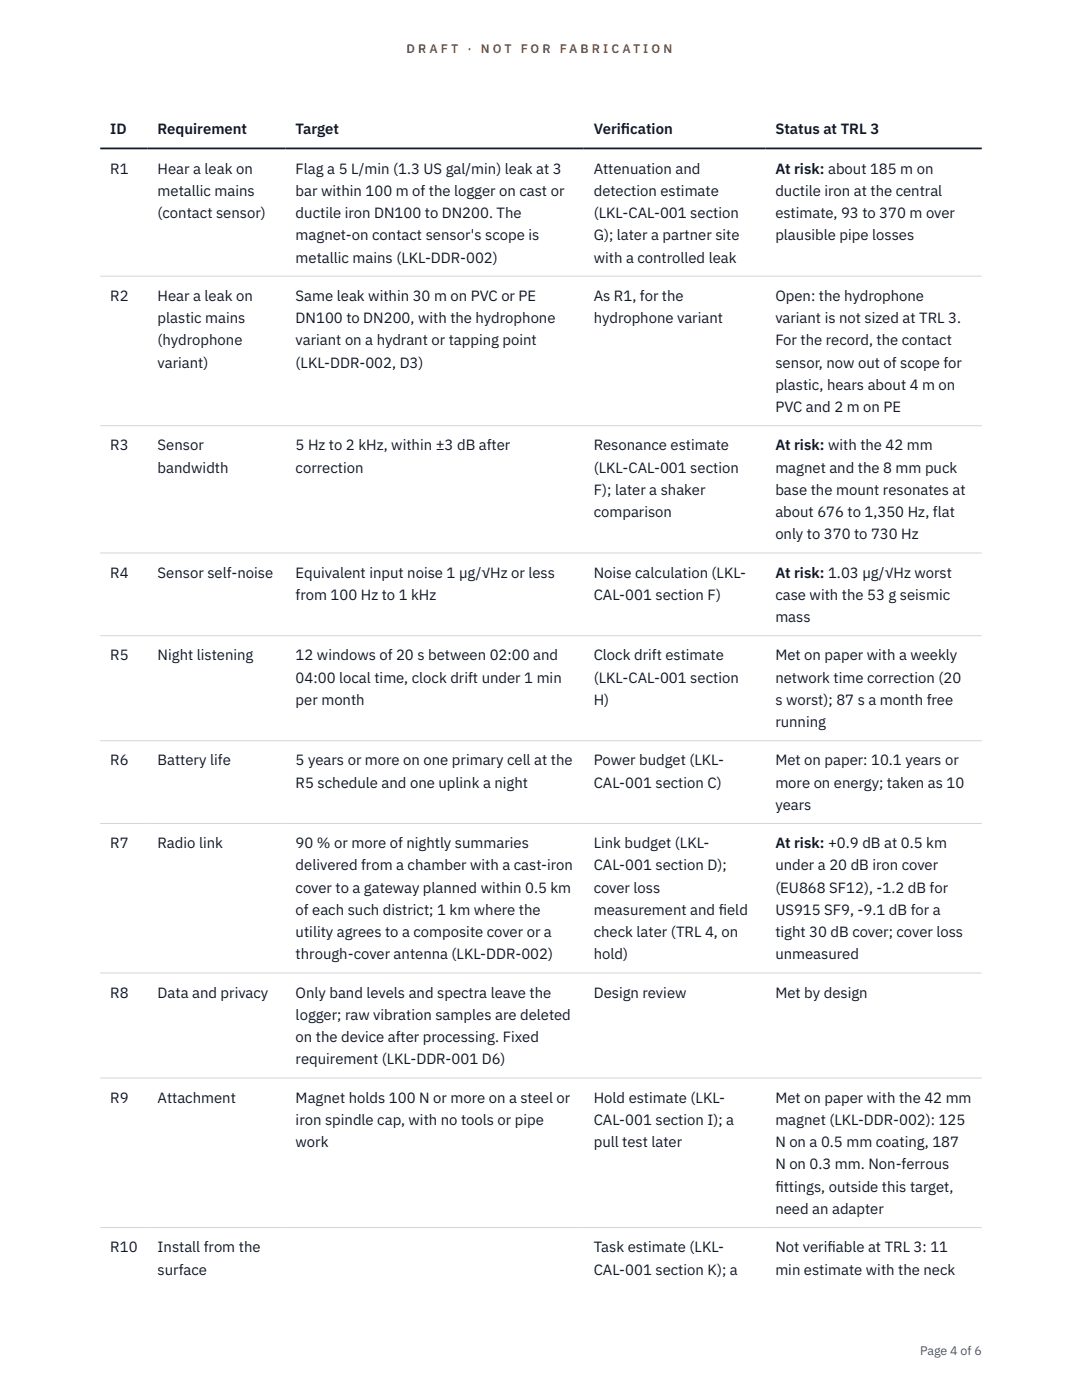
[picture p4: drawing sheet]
<svg xmlns="http://www.w3.org/2000/svg" width="216mm" height="279mm" viewBox="0 0 216 279" stroke-linecap="round" stroke-linejoin="round" font-family="sans-serif">
<defs><g id="words">
<g font-size="3" fill="#111827">
<text x="22" y="26.8">ID</text>
<text x="31.5" y="26.8">Requirement</text>
<text x="59" y="26.8">Target</text>
<text x="118.5" y="26.8">Verif</text>
<text x="123.9" y="26.8">ication</text>
<text x="154.7" y="26.8">Status at TRL 3</text>
<text x="22" y="34.6">R1</text>
<text x="31.5" y="34.6">Hear a leak on</text>
<text x="59" y="34.6">Flag a 5 L/min (1.3 US gal/min) leak at 3</text>
<text x="118.5" y="34.6">Attenuation and</text>
<text x="154.7" y="34.6">At risk: about 185 m on</text>
<text x="31.5" y="39.1">metallic mains</text>
<text x="59" y="39.1">bar within 100 m of the logger on cast or</text>
<text x="118.5" y="39.1">detection estimate</text>
<text x="154.7" y="39.1">ductile iron at the central</text>
<text x="31.5" y="43.5">(contact sensor)</text>
<text x="59" y="43.5">ductile iron DN100 to DN200. The</text>
<text x="59" y="48">magnet-on contact sensor's scope is</text>
<text x="118.5" y="43.5">(LKL-CAL-001 section</text>
<text x="118.5" y="48">G); later a partner site</text>
<text x="154.7" y="43.5">estimate, 93 to 370 m over</text>
<text x="154.7" y="48">plausible pipe losses</text>
<text x="59" y="52.4">metallic mains (LKL-DDR-002)</text>
<text x="118.5" y="52.4">with a controlled leak</text>
<text x="22" y="60">R2</text>
<text x="31.5" y="60">Hear a leak on</text>
<text x="31.5" y="64.5">plastic mains</text>
<text x="59" y="60">Same leak within 30 m on PVC or PE</text>
<text x="59" y="64.5">DN100 to DN200, with the hydrophone</text>
<text x="118.5" y="60">As R1, for the</text>
<text x="118.5" y="64.5">hydrophone variant</text>
<text x="154.7" y="60">Open: the hydrophone</text>
<text x="154.7" y="64.5">variant is not sized at TRL 3.</text>
<text x="31.5" y="68.9">(hydrophone</text>
<text x="59" y="68.9">variant on a hydrant or tapping point</text>
<text x="154.7" y="68.9">For the record, the contact</text>
<text x="31.5" y="73.4">variant)</text>
<text x="59" y="73.4">(LKL-DDR-002, D3)</text>
<text x="154.7" y="73.4">sensor, now out of scope for</text>
<text x="154.7" y="77.8">plastic, hears about 4 m on</text>
<text x="154.7" y="82.3">PVC and 2 m on PE</text>
<text x="22" y="89.9">R3</text>
<text x="31.5" y="89.9">Sensor</text>
<text x="59" y="89.9">5 Hz to 2 kHz, within ±3 dB after</text>
<text x="118.5" y="89.9">Resonance estimate</text>
<text x="154.7" y="89.9">At risk: with the 42 mm</text>
<text x="31.5" y="94.3">bandwidth</text>
<text x="59" y="94.3">correction</text>
<text x="118.5" y="94.3">(LKL-CAL-001 section</text>
<text x="154.7" y="94.3">magnet and the 8 mm puck</text>
<text x="118.5" y="98.8">F); later a shaker</text>
<text x="154.7" y="98.8">base the mount resonates at</text>
<text x="118.5" y="103.2">comparison</text>
<text x="154.7" y="103.2">about 676 to 1,350 Hz, flat</text>
<text x="154.7" y="107.7">only to 370 to 730 Hz</text>
<text x="22" y="115.3">R4</text>
<text x="31.5" y="115.3">Sensor self-noise</text>
<text x="59" y="115.3">Equivalent input noise 1 µg/√Hz or less</text>
<text x="59" y="119.7">from 100 Hz to 1 kHz</text>
<text x="118.5" y="115.3">Noise calculation (LKL-</text>
<text x="118.5" y="119.7">CAL-001 section F)</text>
<text x="154.7" y="115.3">At risk: 1.03 µg/√Hz worst</text>
<text x="154.7" y="119.7">case with the 53 g seismic</text>
<text x="154.7" y="124.2">mass</text>
<text x="22" y="131.8">R5</text>
<text x="31.5" y="131.8">Night listening</text>
<text x="59" y="131.8">12 windows of 20 s between 02:00 and</text>
<text x="118.5" y="131.8">Clock drift estimate</text>
<text x="154.7" y="131.8">Met on paper with a weekly</text>
<text x="59" y="136.2">04:00 local time, clock drift under 1 min</text>
<text x="118.5" y="136.2">(LKL-CAL-001 section</text>
<text x="154.7" y="136.2">network time correction (20</text>
<text x="59" y="140.7">per month</text>
<text x="118.5" y="140.7">H)</text>
<text x="154.7" y="140.7">s worst); 87 s a month free</text>
<text x="154.7" y="145.1">running</text>
<text x="22" y="152.7">R6</text>
<text x="31.5" y="152.7">Battery life</text>
<text x="59" y="152.7">5 years or more on one primary cell at the</text>
<text x="118.5" y="152.7">Power budget (LKL-</text>
<text x="154.7" y="152.7">Met on paper: 10.1 years or</text>
<text x="59" y="157.2">R5 schedule and one uplink a night</text>
<text x="118.5" y="157.2">CAL-001 section C)</text>
<text x="154.7" y="157.2">more on energy; taken as 10</text>
<text x="154.7" y="161.6">years</text>
<text x="22" y="169.3">R7</text>
<text x="31.5" y="169.3">Radio link</text>
<text x="59" y="169.3">90 % or more of nightly summaries</text>
<text x="59" y="173.7">delivered from a chamber with a cast-iron</text>
<text x="118.5" y="169.3">Link budget (LKL-</text>
<text x="118.5" y="173.7">CAL-001 section D);</text>
<text x="154.7" y="169.3">At risk: +0.9 dB at 0.5 km</text>
<text x="154.7" y="173.7">under a 20 dB iron cover</text>
<text x="59" y="178.1">cover to a gateway planned within 0.5 km</text>
<text x="118.5" y="178.1">cover loss</text>
<text x="154.7" y="178.1">(EU868 SF12), -1.2 dB for</text>
<text x="59" y="182.6">of each such district; 1 km where the</text>
<text x="118.5" y="182.6">measurement and f</text>
<text x="143.4" y="182.6">ield</text>
<text x="154.7" y="182.6">US915 SF9, -9.1 dB for a</text>
<text x="59" y="187">utility agrees to a composite cover or a</text>
<text x="59" y="191.5">through-cover antenna (LKL-DDR-002)</text>
<text x="118.5" y="187">check later (TRL 4, on</text>
<text x="118.5" y="191.5">hold)</text>
<text x="154.7" y="187">tight 30 dB cover; cover loss</text>
<text x="154.7" y="191.5">unmeasured</text>
<text x="22" y="199.1">R8</text>
<text x="31.5" y="199.1">Data and privacy</text>
<text x="59" y="199.1">Only band levels and spectra leave the</text>
<text x="59" y="203.6">logger; raw vibration samples are deleted</text>
<text x="118.5" y="199.1">Design review</text>
<text x="154.7" y="199.1">Met by design</text>
<text x="59" y="208">on the device after processing. Fixed</text>
<text x="59" y="212.4">requirement (LKL-DDR-001 D6)</text>
<text x="22" y="220.1">R9</text>
<text x="31.5" y="220.1">Attachment</text>
<text x="59" y="220.1">Magnet holds 100 N or more on a steel or</text>
<text x="118.5" y="220.1">Hold estimate (LKL-</text>
<text x="154.7" y="220.1">Met on paper with the 42 mm</text>
<text x="59" y="224.5">iron spindle cap, with no tools or pipe</text>
<text x="118.5" y="224.5">CAL-001 section I); a</text>
<text x="154.7" y="224.5">magnet (LKL-DDR-002): 125</text>
<text x="59" y="229">work</text>
<text x="118.5" y="229">pull test later</text>
<text x="154.7" y="229">N on a 0.5 mm coating, 187</text>
<text x="154.7" y="233.4">N on 0.3 mm. Non-ferrous</text>
<text x="154.7" y="237.8">f</text>
<text x="154.7" y="237.8">ittings, outside this target,</text>
<text x="154.7" y="242.3">need an adapter</text>
<text x="22" y="249.9">R10</text>
<text x="31.5" y="249.9">Install from the</text>
<text x="118.5" y="249.9">Task estimate (LKL-</text>
<text x="154.7" y="249.9">Not verif</text>
<text x="165.1" y="249.9">iable at TRL 3: 11</text>
<text x="31.5" y="254.4">surface</text>
<text x="118.5" y="254.4">CAL-001 section K); a</text>
<text x="154.7" y="254.4">min estimate with the neck</text>
</g>
<g font-size="2.5" fill="#b45309">
<text x="81.1" y="10.5">D R A F T</text>
<text x="93.3" y="10.5">·</text>
<text x="95.9" y="10.5">N O T</text>
<text x="103.9" y="10.5">F O R</text>
<text x="111.7" y="10.5">F A B R I C A T I O N</text>
</g>
<text font-size="2.5" fill="#4b5563" x="183.6" y="270.3">Page 4 of 6</text>
</g></defs>
<path d="M20 55.1h175.9M20 85h175.9M20 110.4h175.9M20 126.9h175.9M20 147.8h175.9M20 164.3h175.9M20 194.2h175.9M20 215.1h175.9M20 245h175.9" fill="none" stroke="#d1d5db" stroke-width=".2"/>
<path d="M20 29.6h175.9" fill="none" stroke="#111827" stroke-width=".35"/>
<use href="#words"/>
</svg>
